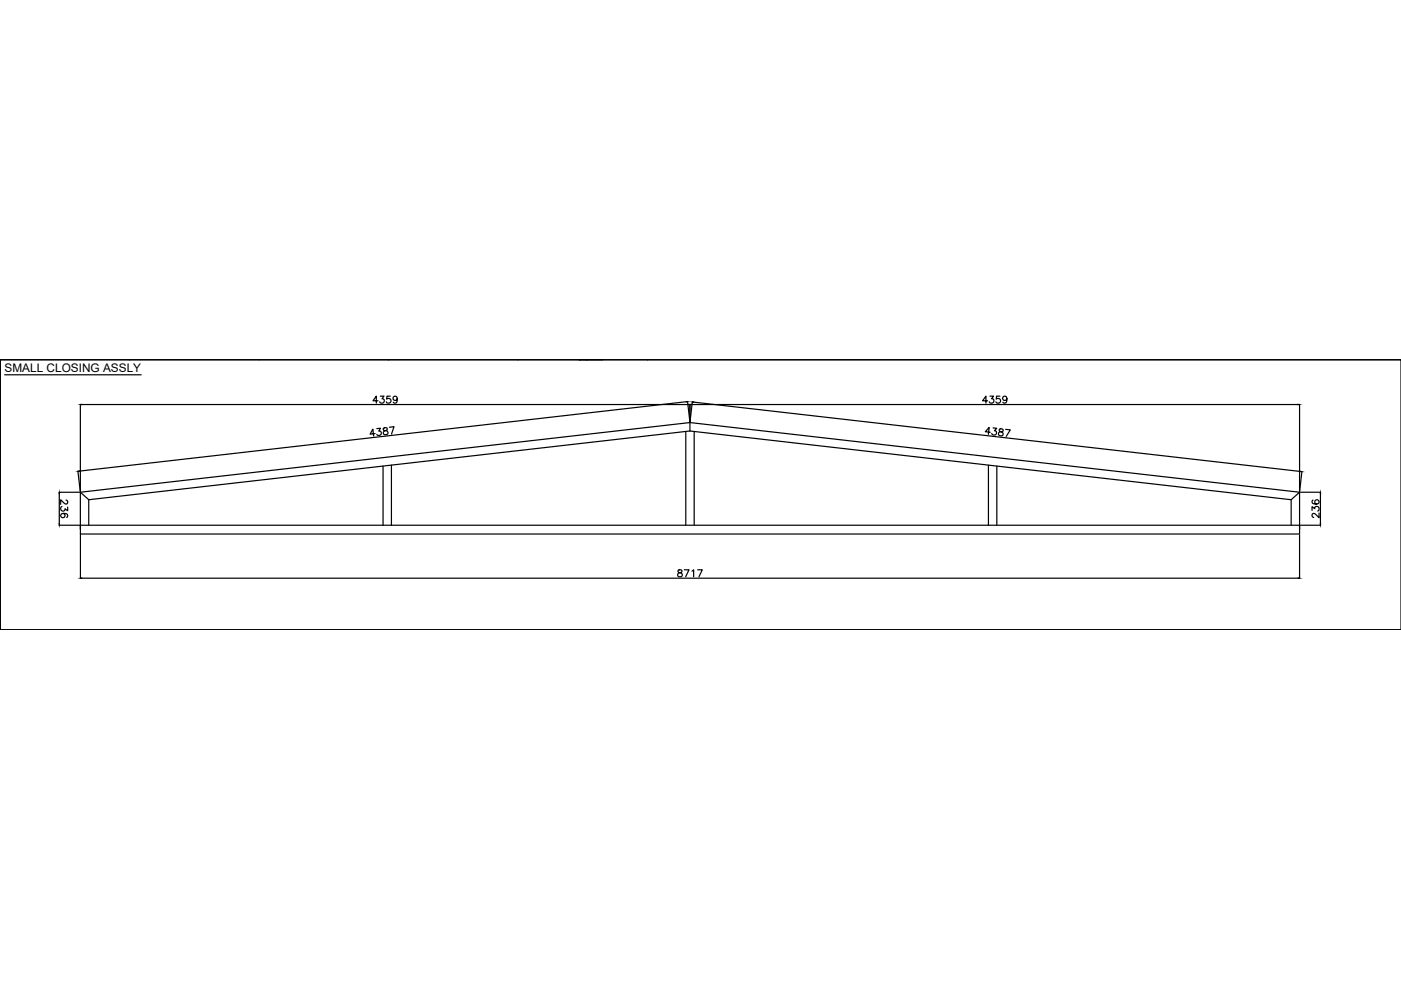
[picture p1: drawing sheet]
<svg xmlns="http://www.w3.org/2000/svg" width="297mm" height="210mm" viewBox="0 0 297 210" stroke-linecap="round" stroke-linejoin="round" font-family="sans-serif">
<defs><g id="words">
<text font-size="2.5" x="1" y="78.9">SMALL CLOSING ASSLY</text>
</g></defs>
<!-- layer: 0 -->
<g fill="none" stroke="#000" stroke-width=".25">
<path d="M.1 76.3h296.9v57.2h-296.9zM.1 76.3v57.2h296.9M.1 76.3h296.9M1 79.5h28.9M27.5 76.3h.1M55 76.3h.1M82.4 76.3h.1M109.9 76.3h.1M122.8 76.3h.1M124.6 76.3h.1M137.3 76.3h.1M17 85.7v18.5l-.5-4.3"/>
<path d="M17.3 85.8h128.7M79.5 91.9l-1 .1 .6-1 .1 1.5M79.9 90.9l.8-.1-.4 .6a.49 .49 0 0 1 .5 .8 .49 .49 0 0 1-.9-.1M80.1 85h-1l.7-1v1.5M80.6 84h.8l-.4 .6a.5 .5 0 0 1 .4 .8 .5 .5 0 0 1-.9-.2M81.2 98.8v12.6M81.3 90.8l.1 .4 .6 .2 .3 .2a.48 .48 0 0 1-.5 .6 .48 .48 0 0 1-.5-.6l.8-.5v-.2a.55 .55 0 0 0-.8-.1zM82.6 90.6l.9-.1-.5 1.5M82.7 84h-.7v.6a.53 .53 0 0 1 .8 0 .53 .53 0 0 1-.1 .8 .53 .53 0 0 1-.8-.2M83 98.6v12.8M84.2 84.5a.46 .46 0 0 1-.6 .4 .46 .46 0 0 1-.2-.8 .46 .46 0 0 1 .8 .1v.3a.7 .7 0 0 1-.5 1l-.3-.2M145.4 91.5v19.9"/>
<path d="M145.5 85.2l-128.7 14.7M145.8 85.1l.5 4.3M146.3 89.6l-129.3 14.8M146.3 91.4l-127.5 14.6M146.3 89.6l129.2 14.8M146.3 91.4l127.4 14.6M146.3 85.7v3.7M146.3 89.6v1.8M146.6 85.8h128.6M146.8 85.2l-.5 4.2M147.1 85.3l128.6 14.7M147.2 91.5v19.9"/>
<path d="M209.4 85h-1.1l.7-1v1.5M209.6 98.6v12.8M209.9 84h.8l-.5 .6a.5 .5 0 0 1 .4 .8 .5 .5 0 0 1-.9-.2M209.9 91.7l-1-.2 .8-.9-.2 1.5M210.6 90.7l.7 .1-.5 .5a.49 .49 0 0 1 .3 .9 .49 .49 0 0 1-.8-.3M211.3 98.8v12.6M211.9 91v.4l.4 .2a.42 .42 0 0 1 .4 .4 .42 .42 0 0 1-.4 .4l-.5-.1-.1-.4 .2-.3 .7-.1 .1-.3a.56 .56 0 0 0-.8-.2zM212 84h-.7l-.1 .6a.52 .52 0 0 1 .8 0 .52 .52 0 0 1-.1 .8 .52 .52 0 0 1-.7-.2M213.2 91l1 .1-.9 1.4M213.5 84.5a.46 .46 0 0 1-.6 .4 .46 .46 0 0 1-.2-.7 .46 .46 0 0 1 .7 0l.1 .3a.71 .71 0 0 1-.6 1l-.3-.2M275.5 85.7v18.5l.5-4.2M12.5 111.4h4.4"/>
<path d="M12.6 104.7v6.4M13.2 107.4a.5 .5 0 0 0-.2 .8 .5 .5 0 0 0 .8-.3l.5 .4v-.8M13.4 108.9a.46 .46 0 0 1 .4 .6 .46 .46 0 0 1-.8 .2 .46 .46 0 0 1 .1-.8h.3a.7 .7 0 0 1 .9 .5l-.2 .3M14 106l.3 .2v.4l-.4 .3-1-.9v.9M16.9 104.4h-4.4M17 104.4v7.8M17 104.4l1.8 1.6M17 111.4h258.5v1.8h-258.5zM17 113.4v9.2M18.8 106v5.4M273.7 106v5.4M275.5 104.4v7.8"/>
<path d="M275.5 113.4v9.2M275.5 104.4l-1.8 1.6M275.7 104.4h4.3M275.7 111.4h4.3M278.2 108.2v-.8l.6 .5a.49 .49 0 0 1 .7-.4 .49 .49 0 0 1-.1 .9M278.4 106l-.1 .1a.47 .47 0 0 0 .2 .7 .85 .85 0 0 0 1.2-.3 .46 .46 0 0 0-.5-.5 .46 .46 0 0 0-.5 .4 .46 .46 0 0 0 .5 .5M279.7 108.8v1l-.7-.7-.5-.2-.3 .2v.3l.3 .3M280 104.7v6.4M17.3 122.6h257.9M143.8 120.9v.4l.6 .2 .3 .3a.49 .49 0 0 1-.5 .5 .49 .49 0 0 1-.5-.5l.2-.3 .6-.2 .1-.3a.56 .56 0 0 0-.8-.1zM145.1 120.8h1l-.7 1.5M146.7 121.1l.4-.3v1.5"/>
<path d="M147.9 120.8h1l-.7 1.5"/>
</g>
<g fill="#000" stroke="#000" stroke-width=".21">
<path d="M122.8 76.3h.3zM124.3 76.3h.3zM16.5 99.9l.3-.1zM17 85.8l.3-.1zM145.5 85.1h.3zM146 85.7l.3 .1zM146.3 85.8l.3-.1zM146.8 85.2h.3zM275.2 85.7l.3 .1zM275.7 99.9l.3 .1zM12.6 104.4l-.1 .3zM12.5 111.1l.1 .3z"/>
<path d="M280 104.4v.3zM279.9 111.1l.1 .3zM17 122.6l.3-.1zM275.2 122.5l.3 .1z"/>
<circle cx=".1" cy="133.5" r=".1"/>
</g>
<use href="#words"/>
</svg>
